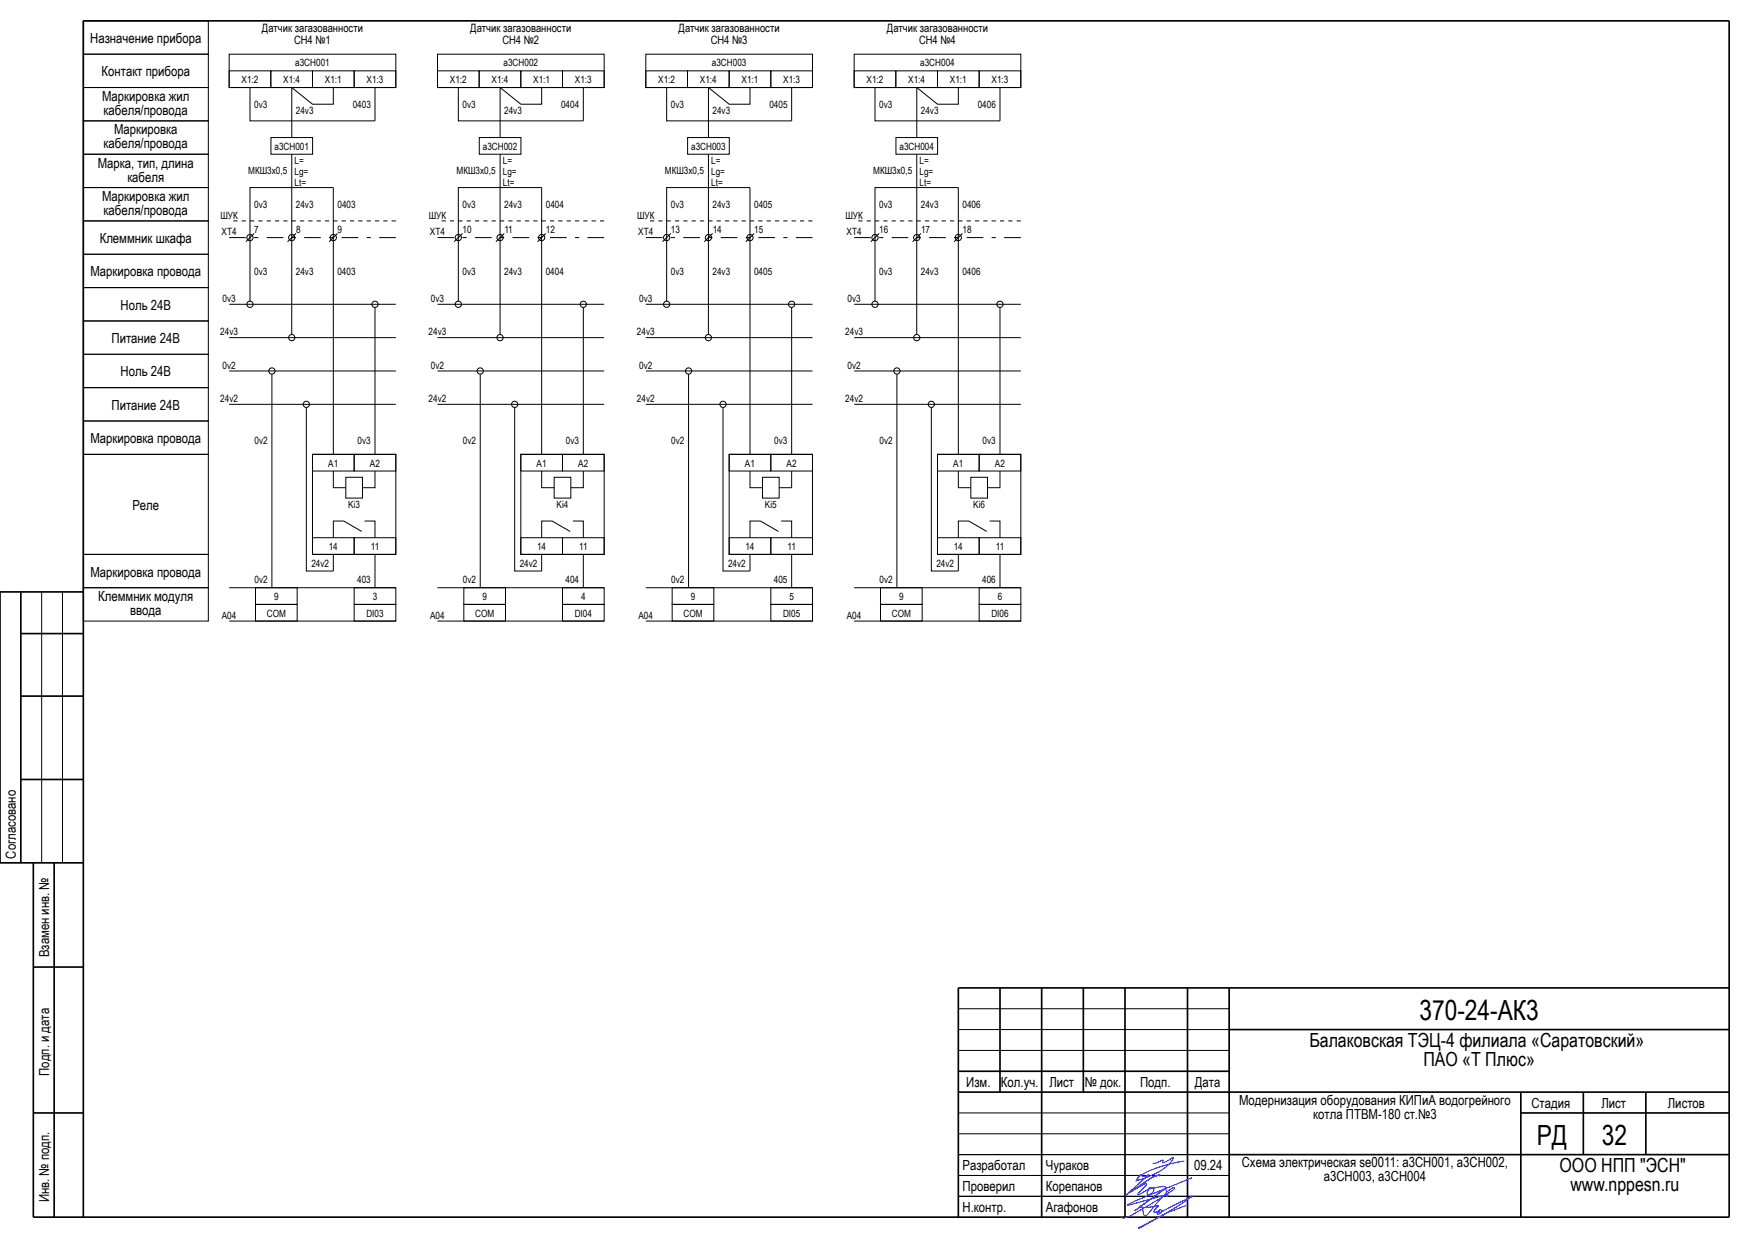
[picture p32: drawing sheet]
<svg xmlns="http://www.w3.org/2000/svg" width="420mm" height="297mm" viewBox="0 0 420 297" stroke-linecap="round" stroke-linejoin="round" font-family="sans-serif">
<defs><g id="words">
<g font-size="6.7">
<text x="340.6" y="244.6">370-24-АК3</text>
<text x="368.8" y="274.7">РД</text>
<text x="384.5" y="274.6">32</text>
</g>
<g font-size="4.7">
<text x="314.2" y="251.1">Балаковская ТЭЦ-4 филиала «Саратовский»</text>
<text x="341.6" y="255.8">ПАО «Т Плюс»</text>
<text x="374.3" y="281.1">ООО НПП &quot;ЭСН&quot;</text>
<text x="376.9" y="285.8">www.nppesn.ru</text>
</g>
<g font-size="3.3">
<text x="21.7" y="10.2">Назначение прибора</text>
<text x="24.4" y="18.2">Контакт прибора</text>
<text x="24.5" y="24.2">Маркировка жил</text>
<text x="24.9" y="27.6">кабеля/провода</text>
<text x="24.9" y="35.6">кабеля/провода</text>
<text x="27.4" y="32.2">Маркировка</text>
<text x="23.5" y="40.2">Марка, тип, длина</text>
<text x="30.6" y="43.6">кабеля</text>
<text x="24.5" y="48.2">Маркировка жил</text>
<text x="24.9" y="51.6">кабеля/провода</text>
<text x="23.9" y="58.3">Клеммник шкафа</text>
<text x="21.7" y="66.3">Маркировка провода</text>
<text x="28.9" y="74.3">Ноль 24В</text>
<text x="26.8" y="82.3">Питание 24В</text>
<text x="28.9" y="90.3">Ноль 24В</text>
<text x="26.8" y="98.3">Питание 24В</text>
<text x="21.7" y="106.3">Маркировка провода</text>
<text x="31.8" y="122.3">Реле</text>
<text x="21.7" y="138.3">Маркировка провода</text>
<text x="23.6" y="144.2">Клеммник модуля</text>
<text x="31.2" y="147.6">ввода</text>
<text x="3.8" y="206" transform="rotate(-90 3.8 206)">Согласовано</text>
<text x="11.8" y="229.7" transform="rotate(-90 11.8 229.7)">Взамен инв. №</text>
<text x="11.8" y="258.1" transform="rotate(-90 11.8 258.1)">Подп. и дата</text>
<text x="231.9" y="260.8">Изм.</text>
<text x="240.2" y="260.8">Кол.уч.</text>
<text x="251.8" y="260.8">Лист</text>
<text x="260.4" y="260.8">№ док.</text>
<text x="273.6" y="260.8">Подп.</text>
<text x="286.8" y="260.8">Дата</text>
<text x="297.4" y="265.1">Модернизация оборудования КИПиА водогрейного</text>
<text x="315.2" y="268.4">котла ПТВМ-180 ст.№3</text>
<text x="367.5" y="265.8">Стадия</text>
<text x="384.3" y="265.8">Лист</text>
<text x="400.3" y="265.8">Листов</text>
<text x="231" y="280.7">Разработал</text>
<text x="251" y="280.8">Чураков</text>
<text x="286.6" y="280.8">09.24</text>
<text x="298" y="280.1">Схема электрическая se0011: а3СН001, а3СН002,</text>
<text x="231" y="285.8">Проверил</text>
<text x="251" y="285.8">Корепанов</text>
<text x="317.7" y="283.4">а3СН003, а3СН004</text>
<text x="11.8" y="288.5" transform="rotate(-90 11.8 288.5)">Инв. № подп.</text>
<text x="231" y="290.8">Н.контр.</text>
<text x="251" y="290.8">Агафонов</text>
</g>
<g font-size="2.8">
<text x="62.9" y="7.8">Датчик загазованности</text>
<text x="70.6" y="10.6">СН4 №1</text>
<text x="112.9" y="7.8">Датчик загазованности</text>
<text x="120.6" y="10.6">СН4 №2</text>
<text x="162.9" y="7.8">Датчик загазованности</text>
<text x="170.6" y="10.6">СН4 №3</text>
<text x="212.9" y="7.8">Датчик загазованности</text>
<text x="220.6" y="10.6">СН4 №4</text>
</g>
<g font-size="2.4">
<text x="70.8" y="15.9">а3СН001</text>
<text x="120.8" y="15.9">а3СН002</text>
<text x="170.8" y="15.9">а3СН003</text>
<text x="220.8" y="15.9">а3СН004</text>
<text x="58" y="19.9">X1:2</text>
<text x="68" y="19.9">X1:4</text>
<text x="78" y="19.9">X1:1</text>
<text x="88" y="19.9">X1:3</text>
<text x="108" y="19.9">X1:2</text>
<text x="118" y="19.9">X1:4</text>
<text x="128" y="19.9">X1:1</text>
<text x="138" y="19.9">X1:3</text>
<text x="158" y="19.9">X1:2</text>
<text x="168" y="19.9">X1:4</text>
<text x="178" y="19.9">X1:1</text>
<text x="188" y="19.9">X1:3</text>
<text x="208" y="19.9">X1:2</text>
<text x="218" y="19.9">X1:4</text>
<text x="228" y="19.9">X1:1</text>
<text x="238" y="19.9">X1:3</text>
<text x="61" y="25.9">0v3</text>
<text x="71" y="27.4">24v3</text>
<text x="84.7" y="25.9">0403</text>
<text x="111" y="25.9">0v3</text>
<text x="121" y="27.4">24v3</text>
<text x="134.7" y="25.9">0404</text>
<text x="161" y="25.9">0v3</text>
<text x="171" y="27.4">24v3</text>
<text x="184.7" y="25.9">0405</text>
<text x="211" y="25.9">0v3</text>
<text x="221" y="27.4">24v3</text>
<text x="234.7" y="25.9">0406</text>
<text x="65.9" y="35.9">а3СН001</text>
<text x="115.9" y="35.9">а3СН002</text>
<text x="165.9" y="35.9">а3СН003</text>
<text x="215.9" y="35.9">а3СН004</text>
<text x="59.6" y="41.8">МКШ3х0,5</text>
<text x="70.7" y="39.4">L=</text>
<text x="70.7" y="41.9">Lg=</text>
<text x="109.6" y="41.8">МКШ3х0,5</text>
<text x="120.7" y="39.4">L=</text>
<text x="120.7" y="41.9">Lg=</text>
<text x="159.6" y="41.8">МКШ3х0,5</text>
<text x="170.7" y="39.4">L=</text>
<text x="170.7" y="41.9">Lg=</text>
<text x="209.6" y="41.8">МКШ3х0,5</text>
<text x="220.7" y="39.4">L=</text>
<text x="220.7" y="41.9">Lg=</text>
<text x="70.7" y="44.5">Lt=</text>
<text x="120.7" y="44.5">Lt=</text>
<text x="170.7" y="44.5">Lt=</text>
<text x="220.7" y="44.5">Lt=</text>
<text x="52.9" y="52.4">ШУК</text>
<text x="61" y="49.9">0v3</text>
<text x="71" y="49.9">24v3</text>
<text x="81" y="49.9">0403</text>
<text x="102.9" y="52.4">ШУК</text>
<text x="111" y="49.9">0v3</text>
<text x="121" y="49.9">24v3</text>
<text x="131" y="49.9">0404</text>
<text x="152.9" y="52.4">ШУК</text>
<text x="161" y="49.9">0v3</text>
<text x="171" y="49.9">24v3</text>
<text x="181" y="49.9">0405</text>
<text x="202.9" y="52.4">ШУК</text>
<text x="211" y="49.9">0v3</text>
<text x="221" y="49.9">24v3</text>
<text x="231" y="49.9">0406</text>
<text x="53.2" y="56.5">ХТ4</text>
<text x="61" y="55.9">7</text>
<text x="71" y="55.9">8</text>
<text x="81" y="55.9">9</text>
<text x="103.2" y="56.5">ХТ4</text>
<text x="111" y="55.9">10</text>
<text x="121" y="55.9">11</text>
<text x="131" y="55.9">12</text>
<text x="153.2" y="56.5">ХТ4</text>
<text x="161" y="55.9">13</text>
<text x="171" y="55.9">14</text>
<text x="181" y="55.9">15</text>
<text x="203.2" y="56.5">ХТ4</text>
<text x="211" y="55.9">16</text>
<text x="221" y="55.9">17</text>
<text x="231" y="55.9">18</text>
<text x="61" y="65.9">0v3</text>
<text x="71" y="65.9">24v3</text>
<text x="81" y="65.9">0403</text>
<text x="111" y="65.9">0v3</text>
<text x="121" y="65.9">24v3</text>
<text x="131" y="65.9">0404</text>
<text x="161" y="65.9">0v3</text>
<text x="171" y="65.9">24v3</text>
<text x="181" y="65.9">0405</text>
<text x="211" y="65.9">0v3</text>
<text x="221" y="65.9">24v3</text>
<text x="231" y="65.9">0406</text>
<text x="53.4" y="72.5">0v3</text>
<text x="103.4" y="72.5">0v3</text>
<text x="153.4" y="72.5">0v3</text>
<text x="203.4" y="72.5">0v3</text>
<text x="52.9" y="80.5">24v3</text>
<text x="102.9" y="80.5">24v3</text>
<text x="152.9" y="80.5">24v3</text>
<text x="202.9" y="80.5">24v3</text>
<text x="53.4" y="88.5">0v2</text>
<text x="103.4" y="88.5">0v2</text>
<text x="153.4" y="88.5">0v2</text>
<text x="203.4" y="88.5">0v2</text>
<text x="52.9" y="96.5">24v2</text>
<text x="102.9" y="96.5">24v2</text>
<text x="152.9" y="96.5">24v2</text>
<text x="202.9" y="96.5">24v2</text>
<text x="61.1" y="106.5">0v2</text>
<text x="85.8" y="106.5">0v3</text>
<text x="111.1" y="106.5">0v2</text>
<text x="135.8" y="106.5">0v3</text>
<text x="161.1" y="106.5">0v2</text>
<text x="185.8" y="106.5">0v3</text>
<text x="211.1" y="106.5">0v2</text>
<text x="235.8" y="106.5">0v3</text>
<text x="78.8" y="111.9">A1</text>
<text x="88.8" y="111.9">A2</text>
<text x="128.8" y="111.9">A1</text>
<text x="138.8" y="111.9">A2</text>
<text x="178.8" y="111.9">A1</text>
<text x="188.8" y="111.9">A2</text>
<text x="228.8" y="111.9">A1</text>
<text x="238.8" y="111.9">A2</text>
<text x="83.6" y="121.9">Ki3</text>
<text x="133.6" y="121.9">Ki4</text>
<text x="183.6" y="121.9">Ki5</text>
<text x="233.6" y="121.9">Ki6</text>
<text x="78.9" y="131.9">14</text>
<text x="89" y="131.9">11</text>
<text x="128.9" y="131.9">14</text>
<text x="139" y="131.9">11</text>
<text x="178.9" y="131.9">14</text>
<text x="189" y="131.9">11</text>
<text x="228.9" y="131.9">14</text>
<text x="239" y="131.9">11</text>
<text x="74.7" y="135.9">24v2</text>
<text x="124.7" y="135.9">24v2</text>
<text x="174.7" y="135.9">24v2</text>
<text x="224.7" y="135.9">24v2</text>
<text x="61.1" y="139.9">0v2</text>
<text x="65.8" y="143.9">9</text>
<text x="85.7" y="139.9">403</text>
<text x="89.5" y="143.9">3</text>
<text x="111.1" y="139.9">0v2</text>
<text x="115.8" y="143.9">9</text>
<text x="135.7" y="139.9">404</text>
<text x="139.5" y="143.9">4</text>
<text x="161.1" y="139.9">0v2</text>
<text x="165.8" y="143.9">9</text>
<text x="185.7" y="139.9">405</text>
<text x="189.5" y="143.9">5</text>
<text x="211.1" y="139.9">0v2</text>
<text x="215.8" y="143.9">9</text>
<text x="235.7" y="139.9">406</text>
<text x="239.5" y="143.9">6</text>
<text x="53.2" y="148.5">А04</text>
<text x="64" y="147.9">COM</text>
<text x="87.9" y="147.9">DI03</text>
<text x="103.2" y="148.5">А04</text>
<text x="114" y="147.9">COM</text>
<text x="137.9" y="147.9">DI04</text>
<text x="153.2" y="148.5">А04</text>
<text x="164" y="147.9">COM</text>
<text x="187.9" y="147.9">DI05</text>
<text x="203.2" y="148.5">А04</text>
<text x="214" y="147.9">COM</text>
<text x="237.9" y="147.9">DI06</text>
</g>
</g></defs>
<g fill="#000" stroke="#000" stroke-width=".24">
<path d="M70 21v12zM90 21v8zM120 21v12zM140 21v8zM170 21v12zM190 21v8zM220 21v12zM240 21v8zM59 58l2-2zM69 58l2-2zM81 56l-2 2zM80 45v64z"/>
<path d="M109 58l2-2zM119 58l2-2zM129 58l2-2zM130 45v64zM159 58l2-2zM169 58l2-2zM179 58l2-2zM180 45v64zM209 58l2-2zM221 56l-2 2zM231 56l-2 2zM230 45v64z"/>
<path d="M55 73h40zM105 73h40zM155 73h40zM205 73h40zM55 81h40zM55 97h40zM55 89h40zM65.3 89.8v51.2zM105 81h40zM105 97h40zM105 89h40zM115.3 89.8v51.2z"/>
<path d="M155 81h40zM155 97h40zM155 89h40zM165.3 89.8v51.2zM205 81h40zM205 97h40zM205 89h40zM215.3 89.8v51.2zM90 73.8v35.2zM140 73.8v35.2zM190 73.8v35.2zM240 73.8v35.2z"/>
<path d="M80 133v4zM90 133v8zM130 133v4zM140 133v8zM180 133v4zM190 133v8zM230 133v4zM240 133v8zM55 141h40zM55 149h40zM105 141h40zM105 149h40z"/>
<path d="M155 141h40zM155 149h40zM205 141h40zM205 149h40zM10 142v65zM15 142v65zM230 252h65zM230 247h65zM230 242h65zM230 277h65zM230 272h65zM230 267h65z"/>
<path d="M230 287h65zM230 282h65z"/>
</g>
<g fill="#000" stroke="#000" stroke-width=".4">
<path d="M20 5h395zM5 152h15zM5 167h15zM5 187h15zM5 142v65zM8 207v85zM13 207v85zM8 232h12zM230 237h185zM230 257h65zM295 247h120zM8 267h12z"/>
<path d="M230 262h185zM240 237v25zM260 237v25zM295 277h120zM365 267h50zM380 262v15zM395 262v15zM8 292h407zM20 5v287zM230 237v55zM250 237v55zM270 237v55z"/>
<path d="M285 237v55zM295 237v55zM365 262v30zM415 5v287z"/>
</g>
<path d="M20 142h-20v65h20" fill="none" stroke="#000" stroke-width=".4"/>
<path d="M284.2 278.7l-.1-.1a26.7 26.7 0 0 0-10.8 3.7l-.4 .8a14 14 0 0 0 8.5-4.9l.1-.6-2.1 1.3a.32 .32 0 0 1-.4-.2 .32 .32 0 0 1 .1-.4l-1.5 .7-1 .1M284.6 289.2a74 74 0 0 0-11.4 5.4l1.9-.9 4.7-2.6 6.4-4.1-.1 .1-7.4 3.7h-.4a.34 .34 0 0 1-.1-.4 .34 .34 0 0 1 .5-.1 .34 .34 0 0 1 .1 .4 .74 .74 0 0 1-1.1 .5l.4-.6h-.2a.72 .72 0 0 1-1 .1l1-1.5a9.8 9.8 0 0 1-4.2 .3v-.2a.9 .9 0 0 1 .6 1.2l.1 .4a.57 .57 0 0 0 .2 .7 .57 .57 0 0 0 .8-.2l1.1-1.3a20.9 20.9 0 0 1 4.9-5.1h.4l.1 .1-3.4 2.4-5.3 3.1a6.1 6.1 0 0 1-3.9 1.6v-.4M286.1 282.5l-13.4 5.5-2.1 1.1 9.4-2.5a.25 .25 0 0 1 .3 .2 .25 .25 0 0 1-.3 .3l-.3-.5 .3-.5a.48 .48 0 0 0-.1-.6 .48 .48 0 0 0-.6-.1l-7 5.1 7.5-5.6-.2-.2-.3-.1-3.4 .6-.1-.1a.65 .65 0 0 1 1 0 .65 .65 0 0 1-.2 1l-.8 .6a.48 .48 0 0 1-.5-.3 .48 .48 0 0 1 .1-.6l.2-.5-2.2 1.3-.3-.1 2.1-2.3a.56 .56 0 0 0-.9 .1l-3.2 1.8 5.3-3.6 2-.6-2 .6-6.4 4.4 5.7-5.1a1.72 1.72 0 0 1-2 .1l-1.1 1.6" fill="none" stroke="#00f" stroke-width=".24"/>
<g fill="none" stroke="#000" stroke-width=".24">
<path d="M20 13h30v8h-30zM20 5h30v8h-30zM55 13h40v8h-40zM55 17h10v4h-10zM65 17h10v4h-10zM75 17h10v4h-10zM85 17h10v4h-10zM105 13h40v8h-40zM105 17h10v4h-10zM115 17h10v4h-10zM125 17h10v4h-10zM135 17h10v4h-10z"/>
<path d="M155 13h40v8h-40zM155 17h10v4h-10zM165 17h10v4h-10zM175 17h10v4h-10zM185 17h10v4h-10zM205 13h40v8h-40zM205 17h10v4h-10zM215 17h10v4h-10zM225 17h10v4h-10zM235 17h10v4h-10zM20 37h30v8h-30zM20 29h30v8h-30z"/>
<path d="M20 21h30v8h-30zM60 21v8h30M65 33h10v4h-10zM70 37v43.3M70 21l5 4h5v-4M110 21v8h30M115 33h10v4h-10zM120 37v43.3M120 21l5 4h5v-4M160 21v8h30M165 33h10v4h-10zM170 37v43.3"/>
<path d="M170 21l5 4h5v-4M210 21v8h30M215 33h10v4h-10zM220 37v43.3M220 21l5 4h5v-4M20 53h30v8h-30zM20 45h30v8h-30zM80 45h-20v27.3M130 45h-20v27.3M180 45h-20v27.3M230 45h-20v27.3M20 61h30v8h-30z"/>
<path d="M20 69h30v8h-30zM20 77h30v8h-30zM20 85h30v8h-30zM20 93h30v8h-30zM73.5 97.8v39.2h6.5M123.5 97.8v39.2h6.5M173.5 97.8v39.2h6.5M223.5 97.8v39.2h6.5M20 109h30v24h-30zM20 101h30v8h-30zM75 109h20v24h-20zM75 109h10v4h-10z"/>
<path d="M80 113v4h3M83 114.5h4v5h-4zM85 109h10v4h-10zM90 113v4h-3M125 109h20v24h-20zM125 109h10v4h-10zM130 113v4h3M133 114.5h4v5h-4zM135 109h10v4h-10zM140 113v4h-3M175 109h20v24h-20zM175 109h10v4h-10z"/>
<path d="M180 113v4h3M183 114.5h4v5h-4zM185 109h10v4h-10zM190 113v4h-3M225 109h20v24h-20zM225 109h10v4h-10zM230 113v4h3M233 114.5h4v5h-4zM235 109h10v4h-10zM240 113v4h-3M20 133h30v8h-30zM75 129h10v4h-10z"/>
<path d="M85 129h10v4h-10zM86.8 127.5l-4.3-2.5h-2.5v4M87.5 125h2.5v4M125 129h10v4h-10zM135 129h10v4h-10zM136.8 127.5l-4.3-2.5h-2.5v4M137.5 125h2.5v4M175 129h10v4h-10zM185 129h10v4h-10zM186.8 127.5l-4.3-2.5h-2.5v4M187.5 125h2.5v4M225 129h10v4h-10z"/>
<path d="M235 129h10v4h-10zM236.8 127.5l-4.3-2.5h-2.5v4M237.5 125h2.5v4M20 141h30v8h-30zM61.3 141h10v4h-10zM61.3 145h10v4h-10zM85 141h10v4h-10zM85 145h10v4h-10zM111.3 141h10v4h-10zM111.3 145h10v4h-10zM135 141h10v4h-10zM135 145h10v4h-10z"/>
<path d="M161.3 141h10v4h-10zM161.3 145h10v4h-10zM185 141h10v4h-10zM185 145h10v4h-10zM211.3 141h10v4h-10zM211.3 145h10v4h-10zM235 141h10v4h-10zM235 145h10v4h-10z"/>
<circle cx="60" cy="57" r=".75"/>
<circle cx="70" cy="57" r=".75"/>
<circle cx="80" cy="57" r=".75"/>
<circle cx="110" cy="57" r=".75"/>
<circle cx="120" cy="57" r=".75"/>
<circle cx="130" cy="57" r=".75"/>
<circle cx="160" cy="57" r=".75"/>
<circle cx="170" cy="57" r=".75"/>
<circle cx="180" cy="57" r=".75"/>
<circle cx="210" cy="57" r=".75"/>
<circle cx="220" cy="57" r=".75"/>
<circle cx="230" cy="57" r=".75"/>
<circle cx="60" cy="73" r=".75"/>
<circle cx="90" cy="73" r=".75"/>
<circle cx="110" cy="73" r=".75"/>
<circle cx="140" cy="73" r=".75"/>
<circle cx="160" cy="73" r=".75"/>
<circle cx="190" cy="73" r=".75"/>
<circle cx="210" cy="73" r=".75"/>
<circle cx="240" cy="73" r=".75"/>
<circle cx="65.3" cy="89" r=".75"/>
<circle cx="70" cy="81" r=".75"/>
<circle cx="73.5" cy="97" r=".75"/>
<circle cx="115.3" cy="89" r=".75"/>
<circle cx="120" cy="81" r=".75"/>
<circle cx="123.5" cy="97" r=".75"/>
<circle cx="165.3" cy="89" r=".75"/>
<circle cx="170" cy="81" r=".75"/>
<circle cx="173.5" cy="97" r=".75"/>
<circle cx="215.3" cy="89" r=".75"/>
<circle cx="220" cy="81" r=".75"/>
<circle cx="223.5" cy="97" r=".75"/>
</g>
<path d="M55 57h40zM105 57h40zM155 57h40zM205 57h40z" fill="#000" stroke="#000" stroke-width=".24" stroke-dasharray="4 2 1 2" stroke-linecap="butt"/>
<path d="M55 53h40zM105 53h40zM155 53h40zM205 53h40z" fill="#000" stroke="#000" stroke-width=".24" stroke-dasharray="1 1" stroke-linecap="butt"/>
<use href="#words"/>
</svg>
